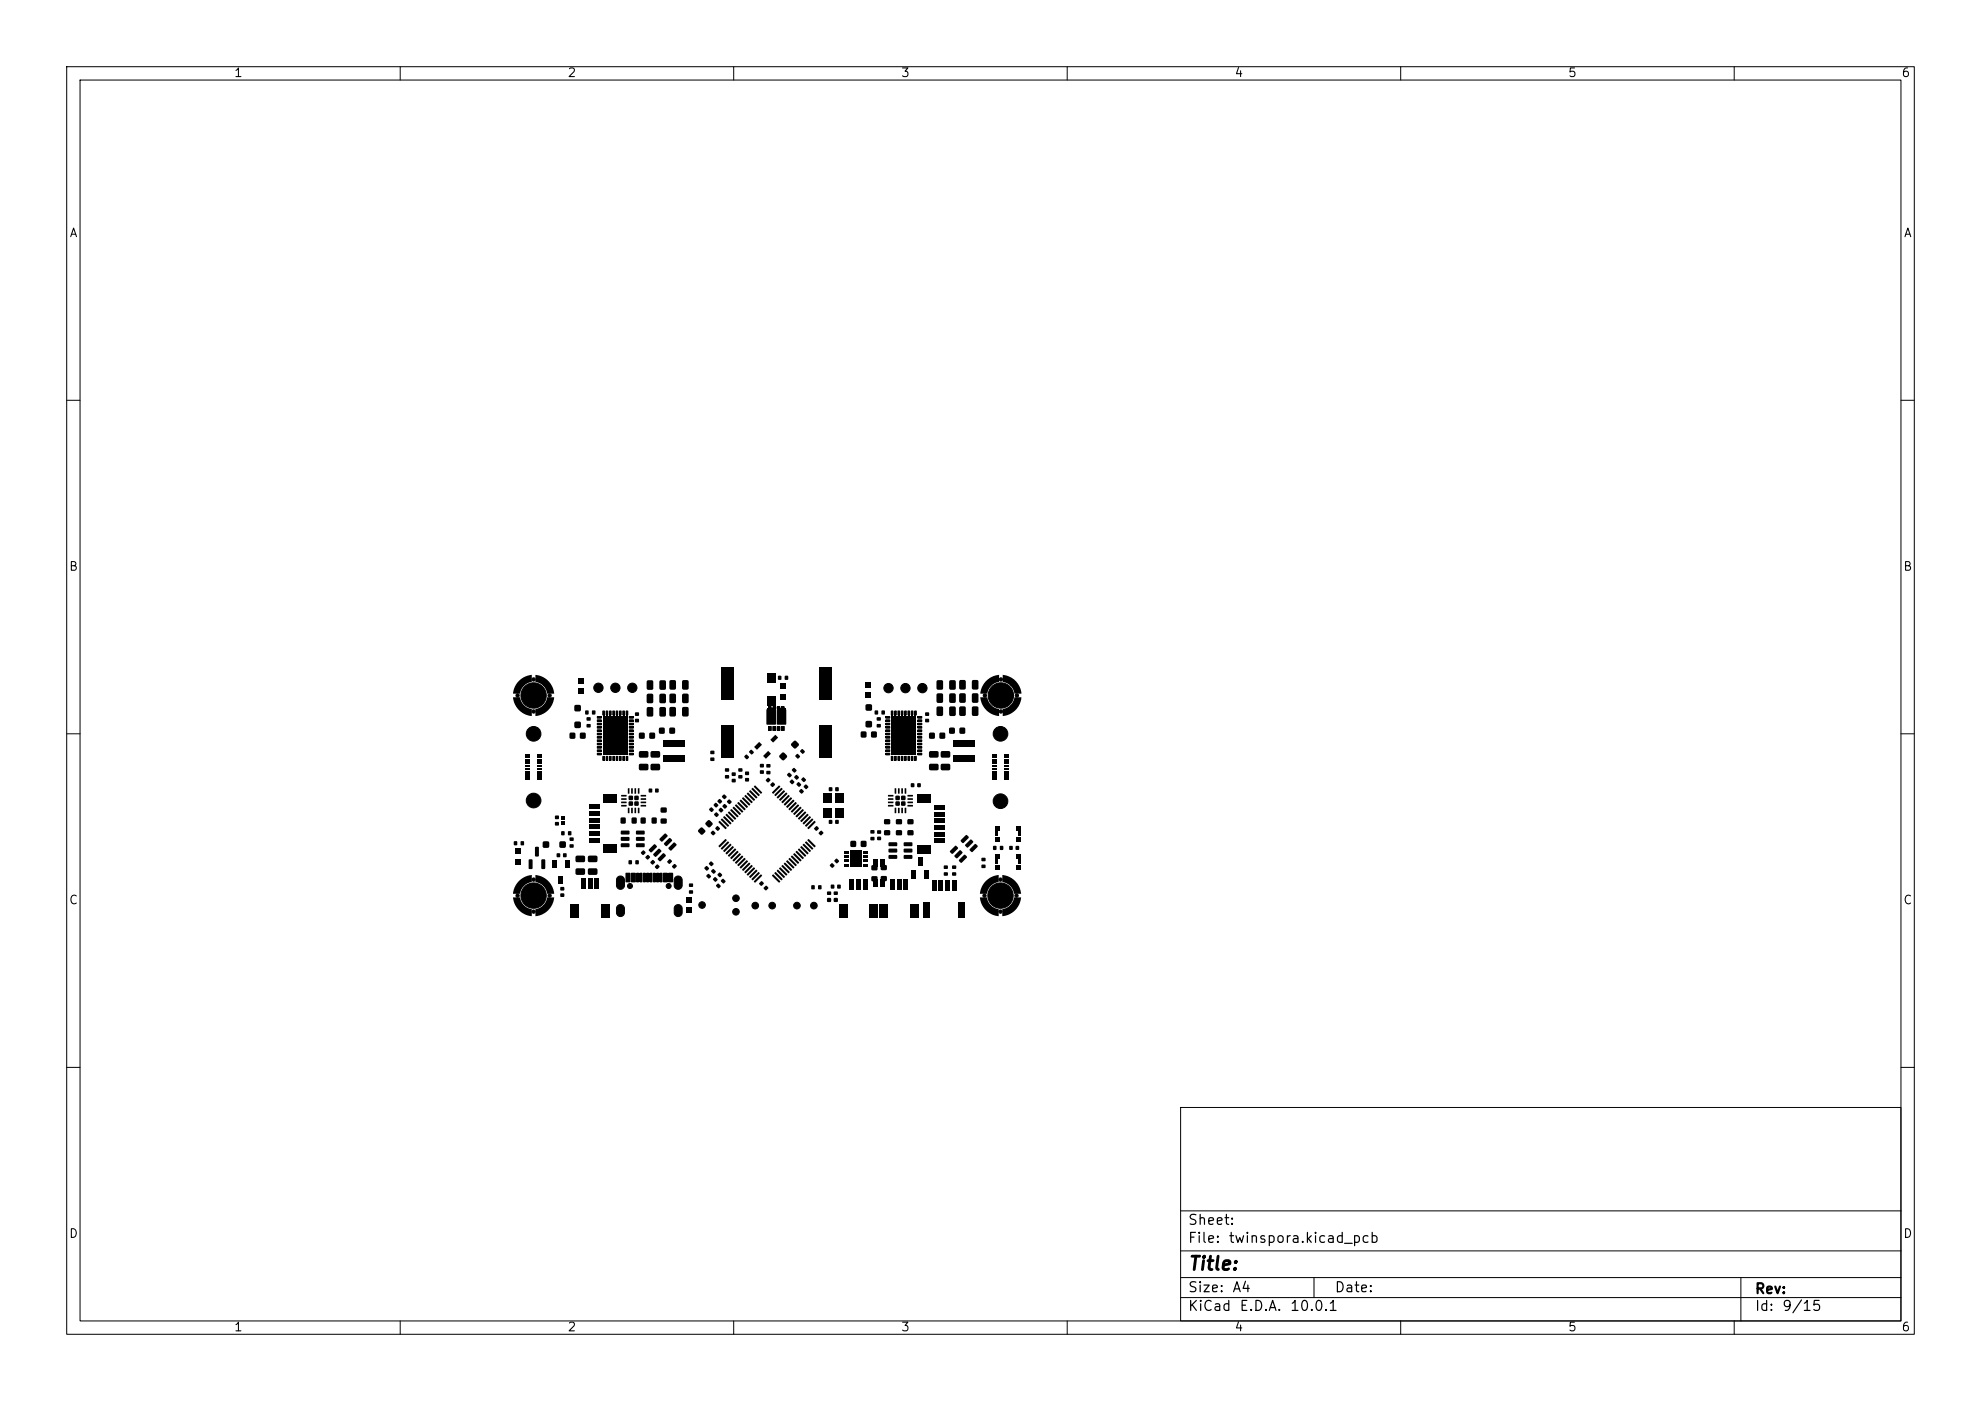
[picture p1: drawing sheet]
<svg xmlns="http://www.w3.org/2000/svg" width="297mm" height="210mm" viewBox="0 0 297 210" stroke-linecap="round" stroke-linejoin="round" font-family="sans-serif">
<defs><g id="words">
<text font-size="2" x="178" y="190.9">Title:</text>
<g font-size="1.5">
<text x="178" y="184">Sheet:</text>
<text x="178" y="186.7">File:</text>
<text x="184.1" y="186.7">twinspora.kicad_pcb</text>
<text x="178" y="196.9">KiCad</text>
<text x="178" y="194.1">Size:</text>
<text x="184.7" y="194.1">A4</text>
<text x="185.7" y="196.9">E.D.A.</text>
<text x="193.3" y="196.9">10.0.1</text>
<text x="200" y="194.1">Date:</text>
<text x="263" y="194.3">Rev:</text>
<text x="263" y="196.9">Id:</text>
<text x="267.1" y="196.9">9/15</text>
</g>
<g font-size="1.3">
<text x="35" y="11.9">1</text>
<text x="85" y="11.9">2</text>
<text x="135" y="11.9">3</text>
<text x="185" y="11.9">4</text>
<text x="235" y="11.9">5</text>
<text x="285" y="11.9">6</text>
<text x="10.3" y="35.9">A</text>
<text x="285.4" y="35.9">A</text>
<text x="10.3" y="85.9">B</text>
<text x="285.3" y="85.9">B</text>
<text x="10.3" y="135.9">C</text>
<text x="285.3" y="135.9">C</text>
<text x="10.3" y="185.9">D</text>
<text x="285.3" y="185.9">D</text>
<text x="35" y="199.9">1</text>
<text x="85" y="199.9">2</text>
<text x="135" y="199.9">3</text>
<text x="185" y="199.9">4</text>
<text x="235" y="199.9">5</text>
<text x="285" y="199.9">6</text>
</g>
</g></defs>
<g fill="none" stroke="#000" stroke-width=".15">
<path d="M10 10h277v190h-277zM12 12h273v186h-273zM60 10v2M110 10v2M160 10v2M210 10v2M260 10v2M10 60h2M285 60h2M10 110h2M285 110h2M10 160h2"/>
<path d="M177 166h108v32h-108zM285 160h2M60 198v2M110 198v2M160 198v2M177 194.5h108M177 191.5h108M177 187.5h108M177 181.5h108M197 191.5v3M210 198v2M260 198v2"/>
<path d="M261 191.5v6.5"/>
</g>
<g fill="#000" stroke="#000" stroke-width=".15">
<path d="M89.6 111.4h.6v.3h-.6zM89.6 111.9h.6v.3h-.6zM89.6 107.4h.6v.3h-.6zM89.6 107.9h.6v.3h-.6zM89.6 108.4h.6v.3h-.6zM89.6 108.9h.6v.3h-.6zM89.6 109.4h.6v.3h-.6zM89.6 109.9h.6v.3h-.6zM89.6 110.4h.6v.3h-.6zM89.6 110.9h.6v.3h-.6zM89.6 112.4h.6v.3h-.6zM89.6 112.9h.6v.3h-.6z"/>
<path d="M90.4 106.6h.2v.6h-.2zM90.4 113.4h.2v.6h-.2zM90.9 106.6h.2v.6h-.2zM90.9 113.4h.2v.6h-.2zM91.4 106.6h.2v.6h-.2zM91.4 113.4h.2v.6h-.2zM91.9 106.6h.2v.6h-.2zM91.9 113.4h.2v.6h-.2zM92.4 106.6h.2v.6h-.2zM92.4 113.4h.2v.6h-.2zM92.9 106.6h.2v.6h-.2zM92.9 113.4h.2v.6h-.2z"/>
<path d="M93.4 106.6h.2v.6h-.2zM93.4 113.4h.2v.6h-.2zM90.8 108h2.9v4.6h-2.9zM93.9 106.6h.2v.6h-.2zM93.9 113.4h.2v.6h-.2zM94.4 109.9h.6v.3h-.6zM94.4 110.4h.6v.3h-.6zM94.4 110.9h.6v.3h-.6zM94.4 111.4h.6v.3h-.6zM94.4 111.9h.6v.3h-.6zM94.4 112.4h.6v.3h-.6zM94.4 112.9h.6v.3h-.6z"/>
<path d="M94.4 107.4h.6v.3h-.6zM94.4 107.9h.6v.3h-.6zM94.4 108.4h.6v.3h-.6zM94.4 108.9h.6v.3h-.6zM94.4 109.4h.6v.3h-.6zM115.2 106h.4v.2h-.4zM115.2 108.9h.4v.6h-.4zM115 106.4h1.3v2.1h-1.3zM115.9 108.9h.4v.6h-.4zM115.9 106h.4v.2h-.4zM116.5 108.9h.4v.6h-.4zM116.5 106h.4v.2h-.4z"/>
<path d="M117.2 106h.4v.2h-.4zM117.2 108.9h.4v.6h-.4zM116.5 106.4h1.3v2.1h-1.3zM132.8 111.4h.6v.3h-.6zM132.8 111.9h.6v.3h-.6zM132.8 107.4h.6v.3h-.6zM132.8 107.9h.6v.3h-.6zM132.8 108.4h.6v.3h-.6zM132.8 108.9h.6v.3h-.6zM132.8 109.4h.6v.3h-.6zM132.8 109.9h.6v.3h-.6zM132.8 110.4h.6v.3h-.6z"/>
<path d="M132.8 110.9h.6v.3h-.6zM132.8 112.4h.6v.3h-.6zM132.8 112.9h.6v.3h-.6zM133.6 106.6h.3v.6h-.3zM133.6 113.4h.3v.6h-.3zM134.1 106.6h.3v.6h-.3zM134.1 113.4h.3v.6h-.3zM134.6 106.6h.3v.6h-.3zM134.6 113.4h.3v.6h-.3zM135.1 106.6h.3v.6h-.3zM135.1 113.4h.3v.6h-.3zM135.6 106.6h.3v.6h-.3z"/>
<path d="M135.6 113.4h.3v.6h-.3zM136.1 106.6h.3v.6h-.3zM136.1 113.4h.3v.6h-.3zM136.6 106.6h.3v.6h-.3zM136.6 113.4h.3v.6h-.3zM134 108h3v4.6h-3zM137.1 106.6h.3v.6h-.3zM137.1 113.4h.3v.6h-.3zM137.6 109.9h.6v.3h-.6zM137.6 110.4h.6v.3h-.6zM137.6 110.9h.6v.3h-.6zM137.6 111.4h.6v.3h-.6z"/>
<path d="M137.6 111.9h.6v.3h-.6zM137.6 112.4h.6v.3h-.6zM137.6 112.9h.6v.3h-.6zM137.6 107.4h.6v.3h-.6zM137.6 107.9h.6v.3h-.6zM137.6 108.4h.6v.3h-.6zM137.6 108.9h.6v.3h-.6zM137.6 109.4h.6v.3h-.6zM92.6 135.8l.6-.2 .4 .4v.9l-.4 .4h-.4l-.3-.3-.1-.9zM92.6 131.5l.6-.2 .4 .4v1.2l-.4 .4-.4-.1-.3-.3-.1-1zM93.9 130.9h.6v1.3h-.6zM94.7 130.9h.5v1.3h-.5z"/>
<path d="M95.4 130.9h.4v1.3h-.4zM96 130.9h.3v1.3h-.3zM96.5 130.9h.3v1.3h-.3zM97 130.9h.3v1.3h-.3zM97.5 130.9h.3v1.3h-.3zM98 130.9h.3v1.3h-.3zM98.4 130.9h.3v1.3h-.3zM99 130.9h.3v1.3h-.3zM99.5 130.9h.6v1.3h-.6zM100.2 130.9h.7v1.3h-.7zM101.3 131.5l.5-.2 .4 .4 .1 1.2-.4 .4-.5-.1-.3-.3v-1zM101.3 135.8l.5-.2 .4 .4 .1 .9-.4 .4h-.4l-.4-.3v-.9z"/>
<circle cx="77.6" cy="104.2" r=".25"/>
<circle cx="78.3" cy="105.9" r=".25"/>
<circle cx="78.3" cy="102.6" r=".25"/>
<circle cx="80" cy="104.3" r="1.9"/>
<circle cx="80" cy="104.2" r="1.6"/>
<circle cx="80" cy="106.7" r=".25"/>
<circle cx="80" cy="101.9" r=".25"/>
<circle cx="80" cy="110" r="1.1"/>
<circle cx="80" cy="120" r="1.1"/>
<circle cx="81.7" cy="105.9" r=".25"/>
<circle cx="81.7" cy="102.6" r=".25"/>
<circle cx="82.4" cy="104.3" r=".25"/>
<circle cx="89.7" cy="103.1" r=".7"/>
<circle cx="92.3" cy="103.1" r=".7"/>
<circle cx="94.8" cy="103.1" r=".7"/>
<circle cx="109" cy="109.3" r=".5"/>
<circle cx="109" cy="104.3" r=".5"/>
<circle cx="123.7" cy="109.3" r=".5"/>
<circle cx="123.7" cy="104.3" r=".5"/>
<circle cx="133.2" cy="103.1" r=".7"/>
<circle cx="135.8" cy="103.1" r=".7"/>
<circle cx="138.3" cy="103.1" r=".7"/>
<circle cx="147.7" cy="104.2" r=".25"/>
<circle cx="148.4" cy="105.9" r=".25"/>
<circle cx="148.4" cy="102.6" r=".25"/>
<circle cx="150" cy="110" r="1.1"/>
<circle cx="150.1" cy="104.3" r="1.9"/>
<circle cx="150.1" cy="104.2" r="1.6"/>
<circle cx="150.1" cy="106.7" r=".25"/>
<circle cx="150.1" cy="101.9" r=".25"/>
<circle cx="151.8" cy="105.9" r=".25"/>
<circle cx="151.8" cy="102.6" r=".25"/>
<circle cx="152.5" cy="104.3" r=".25"/>
<circle cx="77.6" cy="134.2" r=".25"/>
<circle cx="78.3" cy="132.6" r=".25"/>
<circle cx="78.3" cy="135.9" r=".25"/>
<circle cx="80" cy="136.7" r=".25"/>
<circle cx="80" cy="134.3" r="1.6"/>
<circle cx="80" cy="134.3" r="1.9"/>
<circle cx="80" cy="131.8" r=".25"/>
<circle cx="81.7" cy="132.6" r=".25"/>
<circle cx="81.7" cy="135.9" r=".25"/>
<circle cx="82.4" cy="134.3" r=".25"/>
<circle cx="94.5" cy="132.8" r=".37"/>
<circle cx="100.3" cy="132.8" r=".37"/>
<circle cx="105.3" cy="135.7" r=".5"/>
<circle cx="110.3" cy="136.7" r=".5"/>
<circle cx="110.3" cy="134.6" r=".5"/>
<circle cx="113.2" cy="135.7" r=".5"/>
<circle cx="115.8" cy="135.7" r=".5"/>
<circle cx="119.5" cy="135.7" r=".5"/>
<circle cx="122" cy="135.7" r=".5"/>
<circle cx="147.6" cy="134.2" r=".25"/>
<circle cx="148.3" cy="132.6" r=".25"/>
<circle cx="148.3" cy="135.9" r=".25"/>
<circle cx="150" cy="120.1" r="1.1"/>
<circle cx="150" cy="136.6" r=".25"/>
<circle cx="150" cy="134.3" r="1.6"/>
<circle cx="150" cy="134.3" r="1.9"/>
<circle cx="150" cy="131.8" r=".25"/>
<circle cx="151.7" cy="132.6" r=".25"/>
<circle cx="151.7" cy="135.9" r=".25"/>
<circle cx="152.4" cy="134.2" r=".25"/>
</g>
<g fill="#000">
<path d="M76.9 104.5h1.1l.2 .7 .4 .5 .5 .4 .6 .2v1l-1-.2-.9-.7-.6-.9zM78.8 114.7h.6v.2h-.6zM78.8 115.1h.6v.2h-.6zM78.8 113.8h.6v.6h-.6zM78.8 115.5h.6v.7h-.6zM78.8 113.1h.6v.5h-.6zM78.8 116.4h.6v.5h-.6zM77.8 102.1l.9-.7 1-.2v1l-.6 .2-.6 .4-.3 .6-.2 .6h-1.1l.3-1.1zM80.3 101.2l1 .2 .9 .7 .6 .8 .3 1.1h-1.1l-.2-.6-.4-.6-.5-.4-.6-.2zM80.5 115.1h.7v.2h-.7zM80.5 114.7h.7v.2h-.7zM80.5 113.8h.7v.6h-.7z"/>
<path d="M80.5 115.5h.7v.7h-.7zM80.6 113.1h.6v.5h-.6zM80.6 116.4h.6v.5h-.6zM80.3 106.3l.6-.2 .5-.4 .4-.6 .2-.6h1.1l-.2 .7-.3 .7-.4 .5-.6 .5-.6 .3-.7 .1zM85.4 109.9h.8v.8h-.8zM86.2 108.2h.8v.9h-.8zM86.2 105.7h.8v.9h-.8zM87 109.9h.8v.8h-.8zM86.7 101.8h.8v.8h-.8zM86.7 103.2h.8v.8h-.8zM87.8 106.5h.4v.6h-.4zM88 108.6h.5v.4h-.5z"/>
<path d="M88 107.5h.5v.5h-.5zM88.8 106.5h.4v.6h-.4zM89.6 107.4h.6v.3h-.6zM89.6 107.9h.6v.3h-.6zM89.6 108.4h.6v.3h-.6zM89.6 108.9h.6v.3h-.6zM89.6 109.4h.6v.3h-.6zM89.6 109.9h.6v.3h-.6zM89.6 110.4h.6v.3h-.6zM89.6 110.9h.6v.3h-.6zM89.6 111.4h.6v.3h-.6zM89.6 111.9h.6v.3h-.6z"/>
<path d="M89.6 112.4h.6v.3h-.6zM89.6 112.9h.6v.3h-.6zM90.4 106.6h.2v.6h-.2zM90.4 107.4h3.7v5.7h-3.7zM90.5 119.1h2v1.2h-2zM90.4 113.4h.2v.6h-.2zM90.9 106.6h.2v.6h-.2zM90.9 113.4h.2v.6h-.2zM91.4 106.6h.2v.6h-.2zM91.4 113.4h.2v.6h-.2zM91.9 106.6h.2v.6h-.2zM91.9 113.4h.2v.6h-.2z"/>
<path d="M92.4 106.6h.2v.6h-.2zM92.4 113.4h.2v.6h-.2zM92.9 106.6h.2v.6h-.2zM93.1 119.2h.8v.2h-.7zM93.1 119.7h.8v.2h-.7zM92.9 113.4h.2v.6h-.2zM93.4 106.6h.2v.6h-.2zM93.4 113.4h.2v.6h-.2zM93.9 106.6h.2v.6h-.2zM94.1 118.2h.3l-.1 .8-.2-.1zM93.9 113.4h.2v.6h-.2zM94.3 119.3h.6v.6h-.6z"/>
<path d="M94.6 118.2h.3l-.1 .8-.2-.1zM94.4 112.9h.6v.3h-.6zM94.4 112.4h.6v.3h-.6zM94.4 111.9h.6v.3h-.6zM94.4 111.4h.6v.3h-.6zM94.4 110.9h.6v.3h-.6zM94.4 110.4h.6v.3h-.6zM94.4 109.9h.6v.3h-.6zM94.4 109.4h.6v.3h-.6zM94.4 108.9h.6v.3h-.6zM94.4 108.4h.6v.3h-.6zM94.4 107.9h.6v.3h-.6z"/>
<path d="M94.4 107.4h.6v.3h-.6zM95.1 119.3h.6v.6h-.6zM95.1 118.2h.3l-.1 .8-.2-.1zM95.6 118.2h.3l-.1 .8-.2-.1zM95.2 106.8h.6v.5h-.6zM95.2 107.8h.6v.4h-.6zM96.1 119.7h.7l.1 .2h-.8zM96.1 119.2h.7l.1 .2h-.8zM95.8 109.9h.8v.8h-.8zM97 106h.7l.2 .1v1.1l-.1 .2h-.6l-.2-.1zM97 102h.7l.2 .1v1.1l-.1 .2h-.6l-.2-.1zM97 104h.7l.2 .1v1.1l-.1 .2h-.6l-.2-.1z"/>
<path d="M95.8 112.7l1.3-.1 .1 .2v.6l-.2 .2h-1.1l-.1-.3zM95.8 114.6l1.3-.1 .1 .2v.6l-.2 .2h-1.1l-.1-.3zM97.3 118.2h.5v.6h-.5zM97.4 109.9h.8v.8h-.8zM97.6 112.7l1.2-.1 .2 .2v.6l-.3 .2h-1l-.2-.3zM97.6 114.6l1.2-.1 .2 .2v.6l-.3 .2h-1l-.2-.3zM98.2 118.2h.5v.6h-.5zM98.9 106h.7l.2 .1v1.1l-.1 .2h-.6l-.2-.1zM98.9 102h.7l.2 .1v1.1l-.1 .2h-.6l-.2-.1zM98.9 104h.7l.2 .1v1.1l-.1 .2h-.6l-.2-.1zM98.8 109.1h.8v.8h-.8zM100.4 109.1h.8v.8h-.8z"/>
<path d="M100.4 106h.7l.2 .1v1.1l-.1 .2h-.6l-.2-.1zM100.4 104h.7l.2 .1 .1 1.1-.2 .2h-.6l-.2-.1zM100.4 102l.7-.1 .2 .2 .1 1-.2 .3h-.6l-.2-.2zM99.4 113.1h3.2v1h-3.2zM99.4 110.9h3.2v1h-3.2zM102.3 106h.7l.2 .1v1.1l-.1 .2h-.6l-.2-.1zM102.3 104h.7l.2 .1 .1 1.1-.2 .2h-.6l-.2-.1zM102.3 102l.7-.1 .2 .2 .1 1-.2 .3h-.6l-.2-.2zM106.5 113.6h.6v.4h-.6zM106.5 112.6h.6v.4h-.6zM108.3 119.3l.3-.2 .3 .4-.3 .3-.4-.3zM108.7 116.2h.6v.5h-.6z"/>
<path d="M108.7 115.2h.6v.4h-.6zM108.1 108.8h1.8v4.8h-1.8zM108.1 100h1.8v4.8h-1.8zM109.7 115.8h.6v.5h-.6zM109.7 116.8h.6v.4h-.6zM110.7 116.2h.6v.5h-.6zM110.7 115.2h.6v.4h-.6zM111.6 113.3l.4-.2 .3 .4-.4 .3-.3-.3zM111.7 115.7h.6v.5h-.6zM111.7 116.6h.6v.5h-.6zM112.3 112.6l.4-.2 .3 .4-.4 .3-.3-.3zM112 118.9l.2-.1 1 1.1-.2 .1z"/>
<path d="M112.3 118.6l.2-.1 1 1.1-.2 .1zM113.8 111.2l.4 .4-.7 .8-.4-.4zM112.8 118.1l1.1 1-.1 .2-1.1-1zM114 115.5h.5v.5h-.5zM114 114.5h.5v.5h-.5zM113 117.9l.2-.1 1 1.1-.2 .1zM115 106.2h1.3v2.4h-1.3zM114.9 115.6h.6v.4h-.6zM114.9 114.6h.6v.4h-.6zM115.2 112.6l.4 .4-.8 .7-.4-.4zM115.2 108.9h.4v.6h-.4zM115.2 106h.4v.5h-.4z"/>
<path d="M114.8 116.9l.4-.3 .3 .3-.4 .4-.3-.2zM115.9 108.9h.4v.6h-.4zM115.9 106h.4v.5h-.4zM115.5 117.5l.4-.2 .3 .3-.4 .4-.3-.3zM115 104.4h1.2v1.4h-1.2zM115 101h1.2v1.4h-1.2zM116.2 110.1l.5 .5-.8 .7-.4-.4zM116.5 106h.4v.5h-.4zM116.5 108.9h.4v.6h-.4zM116.5 106.2h1.3v2.4h-1.3zM115.8 118.8l1-1 .2 .1-1 1.1h-.1zM117 104.1h.8v.8h-.8z"/>
<path d="M117 102.5h.8v.8h-.8zM116.7 101.3h.4v.6h-.4zM117.2 108.9h.4v.6h-.4zM117.2 106h.4v.5h-.4zM117.1 118.1h.1l.1 .2-1.1 1-.1-.2zM116.5 119.5l1-1 .2 .1-1 1.1-.2-.1zM117.2 112.9l.3-.1 .5 .5-.1 .3-.4 .4-.3-.1-.4-.4v-.2zM116.8 119.8l1-1 .2 .1-1 1.1-.2-.1zM118 116l.4-.2 .3 .5-.4 .2-.3-.3zM117.7 101.3h.4v.6h-.4zM117.2 120.2l1-1 .2 .1-1 1.1h-.1zM117.5 120.5l1-1 .2 .1-1 1.1-.2-.1z"/>
<path d="M118.7 115.3l.4-.2 .3 .4-.3 .3-.4-.3zM118.6 116.9h.2l.3 .3-.3 .4-.4-.4zM117.9 120.9l1-1 .2 .1-1 1.1h-.1zM119.6 117.3l.2-.1 .3 .4-.2 .3-.5-.3zM118.7 111.4l.4-.4h.2l.4 .4 .1 .3-.4 .4-.3 .1-.5-.5zM119.1 116.4l.4-.2 .3 .4-.4 .3-.3-.3zM119.3 113.2l.3-.2 .3 .4-.3 .3-.4-.3zM120.2 116.7l.3-.2 .3 .5-.3 .2-.4-.3zM119.8 118.5l.4-.2 .3 .4-.4 .3-.3-.4zM120 112.5l.3-.2 .4 .4-.4 .3-.3-.3zM120.5 117.8l.4-.2 .3 .4-.4 .3-.3-.3zM122.8 100h1.8v4.8h-1.8z"/>
<path d="M122.8 108.8h1.8v4.8h-1.8zM124.3 118h.5v.6h-.5zM125.2 118h.5v.6h-.5zM129.1 109.7h.8v.8h-.8zM129.8 108.1h.9v.9h-.9zM129.8 105.6h.9v.9h-.9zM130.6 109.7h.8v.8h-.8zM129.8 102.3h.8v.8h-.8zM129.8 103.7h.8v.8h-.8zM131.2 106.5h.4v.6h-.4zM131.5 108.6h.5v.4h-.5zM131.5 107.5h.5v.5h-.5z"/>
<path d="M132.2 106.5h.4v.6h-.4zM132.8 107.4h.6v.3h-.6zM132.8 107.9h.6v.3h-.6zM132.8 108.4h.6v.3h-.6zM132.8 108.9h.6v.3h-.6zM132.8 109.4h.6v.3h-.6zM132.8 109.9h.6v.3h-.6zM132.8 110.4h.6v.3h-.6zM132.8 110.9h.6v.3h-.6zM132.8 111.4h.6v.3h-.6zM132.8 111.9h.6v.3h-.6zM132.8 112.4h.6v.3h-.6z"/>
<path d="M132.8 112.9h.6v.3h-.6zM133.1 119.2h.8v.2h-.7zM133.1 119.7h.8v.2h-.7zM133.6 106.6h.3v.6h-.3zM133.6 107.4h3.8v5.7h-3.8zM133.6 113.4h.3v.6h-.3zM134.1 118.2h.3l-.1 .8-.2-.1zM134.1 106.6h.3v.6h-.3zM134.3 119.3h.6v.6h-.6zM134.1 113.4h.3v.6h-.3zM134.6 118.2h.3l-.1 .8-.2-.1zM134.6 106.6h.3v.6h-.3z"/>
<path d="M134.6 113.4h.3v.6h-.3zM135.1 119.3h.6v.6h-.6zM135.1 118.2h.3l-.1 .8-.2-.1zM135.1 106.6h.3v.6h-.3zM135.1 113.4h.3v.6h-.3zM135.6 118.2h.3l-.1 .8-.2-.1zM135.6 106.6h.3v.6h-.3zM135.6 113.4h.3v.6h-.3zM136.1 119.7h.7l.1 .2h-.8zM136.1 119.2h.7l.1 .2h-.8zM136.1 106.6h.3v.6h-.3zM136.1 113.4h.3v.6h-.3z"/>
<path d="M136.6 106.6h.3v.6h-.3zM136.6 113.4h.3v.6h-.3zM136.6 117.4h.5v.6h-.5zM137.1 106.6h.3v.6h-.3zM137.1 113.4h.3v.6h-.3zM137.5 117.4h.5v.6h-.5zM137.6 112.9h.6v.3h-.6zM137.6 112.4h.6v.3h-.6zM137.6 111.9h.6v.3h-.6zM137.6 111.4h.6v.3h-.6zM137.6 110.9h.6v.3h-.6zM137.6 110.4h.6v.3h-.6z"/>
<path d="M137.6 109.9h.6v.3h-.6zM137.6 109.4h.6v.3h-.6zM137.6 108.9h.6v.3h-.6zM137.6 108.4h.6v.3h-.6zM137.6 107.9h.6v.3h-.6zM137.6 107.4h.6v.3h-.6zM138.7 106.8h.6v.5h-.6zM138.7 107.8h.6v.4h-.6zM139.3 109.9h.8v.8h-.8zM140.5 102l.7-.1 .2 .2v1l-.2 .3h-.6l-.2-.2zM140.5 106l.7-.1 .2 .1v1.1l-.2 .2h-.6l-.2-.1zM140.5 104l.7-.1 .2 .2v1l-.2 .3h-.6l-.2-.2z"/>
<path d="M139.3 112.7l1.3-.1 .1 .2v.6l-.2 .2h-1.1l-.1-.3zM139.3 114.6l1.3-.1 .1 .2v.6l-.2 .2h-1.1l-.1-.3zM140.9 109.9h.8v.8h-.8zM141.1 112.7l1.2-.1 .2 .2v.6l-.3 .2h-1l-.2-.3zM141.1 114.6l1.2-.1 .2 .2v.6l-.3 .2h-1l-.2-.3zM142.4 102l.6-.1 .3 .2v1l-.2 .3h-.6l-.2-.2zM142.4 106l.6-.1 .3 .1v1.1l-.2 .2h-.6l-.2-.1zM142.4 104l.6-.1 .3 .2v1l-.2 .3h-.6l-.2-.2zM142.3 109.1h.8v.8h-.8zM143.9 109.1h.8v.8h-.8zM143.9 102l.6-.1 .3 .2v1l-.2 .3h-.6l-.2-.2zM143.9 104l.6-.1 .3 .2v1l-.2 .2-.5 .1-.3-.2z"/>
<path d="M143.9 105.9h.6l.3 .1v1.1l-.2 .2h-.6l-.2-.1zM142.9 113.1h3.2v1h-3.2zM142.9 110.9h3.2v1h-3.2zM145.8 102l.6-.1 .3 .2v1l-.2 .3h-.6l-.2-.2zM145.8 104l.6-.1 .3 .2v1l-.2 .2-.5 .1-.3-.2zM145.8 105.9h.6l.3 .1v1.1l-.2 .2h-.6l-.2-.1zM147 104.5h1l.2 .6 .4 .6 .6 .4 .6 .2v1l-1-.2-.9-.7-.7-.9zM148.8 114.7h.6v.2h-.6zM148.8 115.1h.6v.2h-.6zM148.8 113.8h.6v.6h-.6zM148.8 115.5h.6v.7h-.6zM148.8 113.1h.6v.5h-.6z"/>
<path d="M148.8 116.4h.6v.5h-.6zM147.9 102.1l.9-.7 1-.2v1l-.6 .2-.6 .4-.4 .6-.2 .6h-1l.2-1zM150.3 101.2l1 .2 .9 .7 .6 .8 .3 1.1h-1l-.2-.6-.4-.6-.6-.4-.6-.2zM150.5 115.1h.7v.2h-.7zM150.5 114.7h.7v.2h-.7zM150.5 113.8h.7v.6h-.7zM150.5 115.5h.7v.7h-.7zM150.6 113.1h.6v.5h-.6zM150.6 116.4h.6v.5h-.6zM150.3 106.3l.6-.2 .6-.4 .4-.6 .2-.6h1l-.1 .7-.3 .7-.5 .5-.5 .5-.7 .3-.7 .1zM77.1 126.1h.4v.6h-.4zM77.2 128.8h.8v.8h-.8z"/>
<path d="M77.2 127.2h.8v.8h-.8zM76.9 134.5h1.1l.2 .7 .4 .5 .5 .4 .6 .2v1l-1-.2-.9-.7-.6-.9zM78.1 126.1h.4v.6h-.4zM79.3 128.8h.4l.1 .1v1.2v.2l-.5-.1zM77.8 132.1l.9-.7 1-.2v1l-.6 .2-.6 .4-.3 .6-.2 .6h-1.1l.3-1.1zM80.3 131.2l1 .2 .9 .7 .6 .8 .3 1.1h-1.1l-.2-.6-.3-.6-.5-.4-.7-.2zM80.2 127l.4-.1 .2 .1v1.3l-.1 .1-.5-.1zM81.2 128.8h.4l.1 .1v1.2v.2l-.5-.1zM81.4 126.2h.9v.8h-.9zM80.3 136.3l.6-.2 .5-.4 .4-.6 .2-.6h1.1l-.2 .7-.3 .7-.4 .5-.6 .5-.6 .3-.7 .1zM82.9 128.9h.6v1.1h-.6zM83.2 122.3h.6v.5h-.6z"/>
<path d="M83.2 123.2h.6v.5h-.6zM83.9 126.2h.9v.8h-.9zM83.5 127.9h.5v.6h-.5zM84.2 124.6h.4v.6h-.4zM84.1 122.4h.6v.4h-.6zM84.1 123.2h.6v.4h-.6zM84 133.9h.6v.5h-.6zM84 133h.6v.5h-.6zM83.8 131.4h.6v1.1h-.6zM84.4 127.9h.5v.6h-.5zM85.2 124.6h.4v.6h-.4zM84.7 128.9h.6v1.1h-.6z"/>
<path d="M85.4 125.6h.6v.4h-.6zM85.4 126.6h.6v.4h-.6zM86.3 130.2h1.3l.1 .2v.6l-.2 .2-1.1-.1-.1-.2zM86.3 128.3h1.3l.1 .2v.6l-.2 .2-1.1-.1-.1-.2zM85.6 135.5h1.2v2h-1.2zM87.2 131.7h.6v1.6h-.6zM88.2 130.2h1.2l.2 .2v.6l-.3 .2-1-.1-.2-.2zM88.2 128.3h1.2l.2 .2v.6l-.3 .2-1-.1-.2-.2zM88.4 120.7h1.6v.6h-1.6zM88.4 121.7h1.6v.6h-1.6zM88.4 122.7h1.6v.6h-1.6zM88.4 123.7h1.6v.6h-1.6z"/>
<path d="M88.4 124.7h1.6v.6h-1.6zM88.4 125.7h1.6v.6h-1.6zM88.2 131.7h.6v1.6h-.6zM89.2 131.7h.6v1.6h-.6zM90.5 126.7h2v1.2h-2zM90.2 135.5h1.2v2h-1.2zM93.1 122.6h.7v.8h-.7zM93.1 120.2h.8v.2h-.7zM93.1 120.7h.8v.2h-.7zM94.1 121.1h.3l-.1 .8h-.2zM94.3 120.2h.6v.5h-.6zM93.1 124.5h1.2l.1 .5-.2 .1h-1l-.1-.1z"/>
<path d="M93.1 125.5h1.2l.1 .5-.2 .1-1-.1-.1-.1zM93.1 126.4h1.2l.1 .5-.2 .1h-1l-.1-.1zM93.9 130.9h.6v1.3h-.6zM94.6 121.1h.3l-.1 .8h-.2zM94.7 122.6h.7v.8h-.7zM94.3 129h.4v.5h-.4zM95.1 120.2h.6v.5h-.6zM95.1 121.1h.3l-.1 .8h-.2zM94.7 130.9h.6v1.3h-.6zM95.5 130.9h.3v1.3h-.3zM95.6 121.1h.3l-.1 .8h-.2zM95.3 129h.4v.5h-.4z"/>
<path d="M96 130.9h.3v1.3h-.3zM96.1 120.7h.7l.1 .2h-.8zM96.1 120.2h.7l.1 .2h-.8zM96.4 127.5h.2l.2 .3-.4 .4-.3-.4zM96.5 130.9h.3v1.3h-.3zM95.4 126.4h1.2l.1 .5-.2 .1h-1.1l-.1-.1zM95.4 125.5h1.2l.1 .5-.2 .1-1.1-.1-.1-.1zM95.4 124.5h1.2l.1 .5-.2 .1h-1.1l-.1-.1zM96.1 122.6h.7v.8h-.7zM97 130.9h.3v1.3h-.3zM97 128.2h.2l.3 .3-.4 .4-.3-.4zM97.5 130.9h.3v1.3h-.3z"/>
<path d="M97.5 129.2l.4-.3 .3 .3-.4 .4-.3-.2zM98 130.9h.3v1.3h-.3zM97.3 127.3l.8-.7 .4 .2-.1 .2-.7 .8-.4-.3zM98.4 130.9h.3v1.3h-.3zM97.7 122.6h.7v.8h-.7zM98.2 129.9l.4-.3 .3 .3-.4 .4-.3-.3zM99 130.9h.3v1.3h-.3zM98 128l.7-.8 .5 .3-.1 .2-.8 .7-.3-.2zM99.1 122.7h.8v.7h-.8zM99.1 121.1h.8v.7h-.8zM98.6 128.7l.8-.8 .4 .3v.2l-.8 .7-.4-.2zM99.5 130.9h.6v1.3h-.6z"/>
<path d="M98.9 125.7l.8-.8 .4 .3v.2l-.8 .8-.4-.3zM100.3 128.8h.2l.3 .3-.4 .4-.4-.3zM99.6 126.4l.8-.8 .4 .3-.1 .2-.7 .7-.4-.2zM100.3 130.9h.6v1.3h-.6zM101.1 129.5h.1l.3 .3-.4 .4-.4-.3zM101 126.3h.2l.2 .4-.7 .8h-.2l-.3-.4zM103.3 133.5h.6v.4h-.6zM103.3 132.5h.6v.4h-.6zM102.9 134.6h.8v.8h-.8zM102.9 136h.8v.8h-.8zM105.6 130l.4-.2 .3 .4-.4 .3-.3-.3zM104.7 124.4l.4-.4h.2l.4 .4v.3l-.3 .4h-.3l-.4-.5z"/>
<path d="M106.3 129.4l.4-.3 .3 .5-.4 .2-.3-.3zM106.1 131h.2l.3 .3-.3 .4-.4-.3zM105.8 123.3l.4-.4h.2l.4 .4v.3l-.3 .4h-.3l-.4-.5zM107.1 131.5h.2l.3 .3-.3 .4-.4-.3zM106.3 121.2l.4-.2 .3 .4-.4 .3-.3-.3zM106.6 124.7l.3-.2 .4 .4-.4 .3-.3-.3zM106.8 130.3h.2l.3 .3-.2 .4-.5-.4zM107.6 120l.3-.2 .4 .4-.4 .3-.3-.4zM107.6 131l.4-.2 .3 .4-.4 .3-.3-.3zM107 120.6l.4-.3 .3 .5-.4 .2-.3-.3zM107.1 122l.3-.2 .4 .4-.4 .3-.3-.4zM107.3 124.1l.3-.3 .3 .5-.3 .2-.4-.3z"/>
<path d="M107.6 132.5l.1-.1 .4 .4-.3 .4-.4-.4zM108.3 120.7l.4-.2 .3 .4-.4 .3-.3-.3zM107.8 121.3l.3-.2 .3 .4-.3 .3-.4-.3zM108.1 131.9l.3-.2 .4 .5-.4 .2-.3-.3zM107.7 123.2l.2-.1 1 1.1-.2 .1zM107.7 126.8l1-1 .2 .1-1 1.1h-.1zM109 120.1l.4-.3 .3 .5-.4 .2-.3-.3zM108.1 122.8l.2-.1 1 1.1-.2 .1zM109.1 126.1l.2 .1v.2l-1.1 .9-.1-.2zM108.5 122.4l1.1 .9-.1 .3-1.1-1zM109.4 126.5h.1l.1 .2-1.1 1-.1-.2zM108.9 122l1.1 1-.1 .2-1.1-1z"/>
<path d="M108.8 127.8l1-1 .2 .2-1 1.1h-.1zM109.1 121.8l.3-.1 1 1-.3 .2zM109.1 128.2l1-1 .3 .1-1 1.1-.3-.1zM109.5 121.4l.2-.1 1 1.1-.2 .1zM110.5 127.6l.2 .1v.1l-1.1 1-.1-.3zM109.9 121.1l.2-.2 1 1.1-.3 .1zM110.8 127.9h.2l.1 .2-1.1 1-.1-.2zM110.2 120.7l.2-.1 1 1.1-.2 .1zM110.2 129.3l1-1 .2 .1-1 1.1-.2-.1zM110.6 120.3l.2-.1 1 1.1-.2 .1zM111.6 128.6h.1l.1 .2-1.1 1-.1-.2zM110.9 120l.2-.1 1 1.1-.2 .1z"/>
<path d="M111.9 129h.1l.1 .2-1.1 1-.1-.2zM111.4 119.5l1.1 1-.1 .2-1.1-1zM111.3 130.3l1-1 .2 .1-1 1.1h-.1zM111.6 119.3l.2-.1 1 1.1-.2 .1zM111.6 130.7l1-1 .2 .1-1 1.1h-.1zM113 130l.2 .1v.1l-1.1 1-.1-.2zM113.3 130.4h.1l.1 .2-1.1 1-.1-.2zM112.7 131.7l1-1 .2 .1-1 1.1h-.1zM114.1 132.1h.2l.2 .3-.4 .4-.3-.3zM113 132.1l1-1 .2 .1-1 1.1-.2-.1zM114.8 132.8h.2l.2 .3-.4 .4-.3-.4zM115.9 131.1l1.1 1-.1 .2-1.1-1z"/>
<path d="M116.1 130.8l.2-.1 1 1.1-.2 .1zM116.5 130.5l.2-.1 1 1.1-.2 .1zM116.8 130.1l.2-.1 1 1.1-.2 .1zM117.3 129.7l1.1 1-.1 .2-1.1-1zM117.5 129.4l.2-.1 1 1.1-.2 .1zM118 129l1.1 1-.1 .2-1.1-1zM118.2 121.2l1-1 .2 .1-1 1.1h-.1zM118.3 128.6l1.1 1-.1 .2-1.1-1zM119.6 120.6h.1l.1 .2-1.1 1-.1-.2zM118.6 128.4l.2-.1 1 1.1-.2 .1zM118.9 121.9l1-1 .2 .2-.9 1h-.2zM119 127.9l1.1 1-.1 .2-1.1-1z"/>
<path d="M119.3 122.3l1-1 .2 .1-1 1.1-.2-.1zM119.3 127.7l.2-.1 1 1.1-.2 .1zM119.6 122.6l1-.9 .3 .1-1 1.1h-.1zM119.8 127.2l1.1 1-.2 .2-1.1-1zM120 123l1-1 .2 .1-1 1.1-.2-.1zM120 127l.2-.2 1 1.1-.2 .2zM120.4 123.3l.9-.9 .3 .1-1 1.1h-.1zM120.4 126.6l.2-.1 1 1.1-.3 .1zM120.7 123.7l1-1 .2 .1-1 1.1-.2-.1zM120.7 126.2l.2-.1 1 1.1-.2 .1zM121.7 132.7h.4v.6h-.4zM121.1 124.1l1-1 .2 .1-1 1.1h-.1z"/>
<path d="M121.2 125.8l1.1 1-.1 .2-1.1-1zM122.3 123.9h.2l.3 .3-.4 .3-.3-.3zM123 124.5h.2l.2 .3-.3 .4-.4-.3zM122.7 132.7h.4v.6h-.4zM124.1 134.6h.4v.6h-.4zM124 134.7h.6v.4h-.6zM124 133.7h.6v.4h-.6zM124.4 129.6l.4-.2 .3 .4-.4 .3-.3-.3zM123.5 118.9h1.2v1.4h-1.2zM123.5 121.2h1.2v1.4h-1.2zM124.3 122.9h.5v.6h-.5zM125.1 134.6h.4v.6h-.4z"/>
<path d="M124.6 132.6h.5v.6h-.5zM125.1 128.9l.4-.2 .3 .4-.4 .3-.3-.3zM125 133.7h.6v.4h-.6zM125 134.7h.6v.4h-.6zM125.2 122.9h.5v.6h-.5zM125.5 132.6h.5v.6h-.5zM125.3 121.2h1.2v1.4h-1.2zM125.3 118.9h1.2v1.4h-1.2zM126.7 127.6h.6v.3h-.6zM126.7 128.2h.6v.3h-.6zM126.7 128.9h.6v.3h-.6zM126.7 129.5h.6v.3h-.6z"/>
<path d="M125.8 135.5h1.2v2h-1.2zM127.6 127.5h1.6v2.4h-1.6zM127.4 131.7h.6v1.6h-.6zM127.5 126.1h.8v.8h-.8zM128.4 131.7h.6v1.6h-.6zM129.5 129.5h.6v.3h-.6zM129.5 128.9h.6v.3h-.6zM129.5 128.2h.6v.3h-.6zM129.5 127.6h.6v.3h-.6zM129.1 126.1h.8v.8h-.8zM129.4 131.7h.6v1.6h-.6zM130.5 124.5h.6v.4h-.6z"/>
<path d="M130.5 125.5h.6v.4h-.6zM131 128.8h.6v1h-.6zM131 131.8h.6v1h-.6zM130.7 129.7h.8v.7h-.8zM130.7 131.4h.8v.7h-.8zM130.4 135.5h1.2v2h-1.2zM131.5 124.5h.6v.5h-.6zM131.5 125.4h.6v.5h-.6zM132 128.8h.6v1h-.6zM132 131.8h.6v1h-.6zM132.6 124.5h.8v.7h-.8zM132.6 122.8h.8v.7h-.8z"/>
<path d="M132.1 129.7h.8v.7h-.8zM132.1 131.4h.8v.6h-.8zM131.9 135.5h1.2v2h-1.2zM133.1 120.2h.8v.2h-.7zM133.1 120.7h.8v.2h-.7zM133.5 131.7h.6v1.6h-.6zM134.1 121.1h.3l-.1 .8h-.2zM134.3 120.2h.6v.5h-.6zM134.4 124.5h.8v.7h-.8zM134.4 122.8h.8v.7h-.8zM133.2 126.3h1.2l.1 .5-.1 .1-1.1-.1-.1-.1zM133.2 127.2h1.2l.1 .5-.1 .1h-1.1l-.1-.1z"/>
<path d="M133.2 128.2h1.2l.1 .5-.1 .1-1.1-.1-.1-.1zM134.6 121.1h.3l-.1 .8h-.2zM135.1 120.2h.6v.5h-.6zM134.5 131.7h.6v1.6h-.6zM135.1 121.1h.3l-.1 .8h-.2zM135.6 121.1h.3l-.1 .8h-.2zM136.1 120.7h.7l.1 .2h-.8zM136.1 120.2h.7l.1 .2h-.8zM135.5 131.7h.6v1.6h-.6zM136.1 124.5h.8v.7h-.8zM136.1 122.8h.8v.7h-.8zM136.7 130.5h.7v1.3h-.7z"/>
<path d="M135.5 128.2h1.2l.1 .5-.2 .1-1-.1-.1-.1zM135.5 127.2h1.2l.1 .5-.2 .1h-1l-.1-.1zM135.5 126.3h1.2l.1 .5-.2 .1-1-.1-.1-.1zM137.6 128.5h.7v1.3h-.7zM136.5 135.5h1.2v2h-1.2zM138.4 135.2h1v2.3h-1zM138.5 130.5h.7v1.3h-.7zM137.5 119.2h2v1.2h-2zM137.5 126.7h2v1.2h-2zM139.7 132h.7v1.6h-.7zM140.7 132h.7v1.6h-.7zM140 125.7h1.6v.6h-1.6z"/>
<path d="M140 124.7h1.6v.6h-1.6zM140 123.7h1.6v.6h-1.6zM140 122.7h1.6v.6h-1.6zM140 121.7h1.6v.6h-1.6zM140 120.7h1.6v.6h-1.6zM141.7 132h.7v1.6h-.7zM141.5 129.8h.6v.4h-.6zM141.5 130.8h.6v.4h-.6zM142.7 132h.7v1.6h-.7zM142.8 130.8h.5v.4h-.5zM142.8 129.8h.5v.4h-.5zM142.4 127.5l.8-.7 .4 .3v.1l-.8 .8-.4-.3z"/>
<path d="M143.7 135.2h1v2.3h-1zM143.8 127.5h.3l.2 .4-.8 .7-.1 .1-.3-.4zM144.5 128.2h.2l.3 .3-.8 .8h-.1l-.3-.4zM144.1 125.9l.7-.7 .4 .3v.1l-.8 .8-.3-.3zM144.7 126.6l.8-.8 .4 .3v.2l-.8 .8-.4-.3zM146.1 126.5h.2l.3 .4-.8 .8h-.1l-.3-.4zM147.2 129.6h.5v.5h-.5zM147.2 128.6h.5v.5h-.5zM146.9 134.5h1.1l.2 .6 .4 .6 .5 .4 .6 .2v1l-1-.2-.9-.7-.6-.9zM148.9 126.8h.5v.6h-.5zM149.2 128.9h.4v.7h-.4zM149.2 124.7h.4v.7h-.4z"/>
<path d="M147.8 132.1l.9-.7 1-.2v1l-.6 .2-.5 .4-.4 .6-.2 .6h-1.1l.3-1.1zM149.2 129.8h.7v.6h-.7zM149.2 125.6h.7v.6h-.7zM149.2 128h.7v.6h-.7zM149.2 123.8h.7v.6h-.7zM150.3 131.2l1 .2 .9 .7 .6 .8 .3 1.1h-1.1l-.2-.6-.4-.6-.5-.4-.6-.2zM149.9 126.8h.5v.6h-.5zM151.3 126.8h.5v.6h-.5zM152.3 126.8h.5v.6h-.5zM152.6 128.9h.4v.7h-.4zM152.6 124.7h.4v.7h-.4zM152.3 129.8h.7v.6h-.7z"/>
<path d="M152.3 128h.7v.6h-.7zM152.3 125.6h.7v.6h-.7zM152.3 123.8h.7v.6h-.7zM150.3 136.3l.7-.2 .5-.4 .3-.6 .2-.6h1.1l-.2 .7-.3 .7-.4 .5-.6 .5-.6 .3-.7 .1z"/>
</g>
<path d="M93 131.9v.8M93 136.2v.6M101.7 131.9v.8M101.7 136.2v.6" fill="none" stroke="#000" stroke-width=".8"/>
<use href="#words"/>
</svg>
